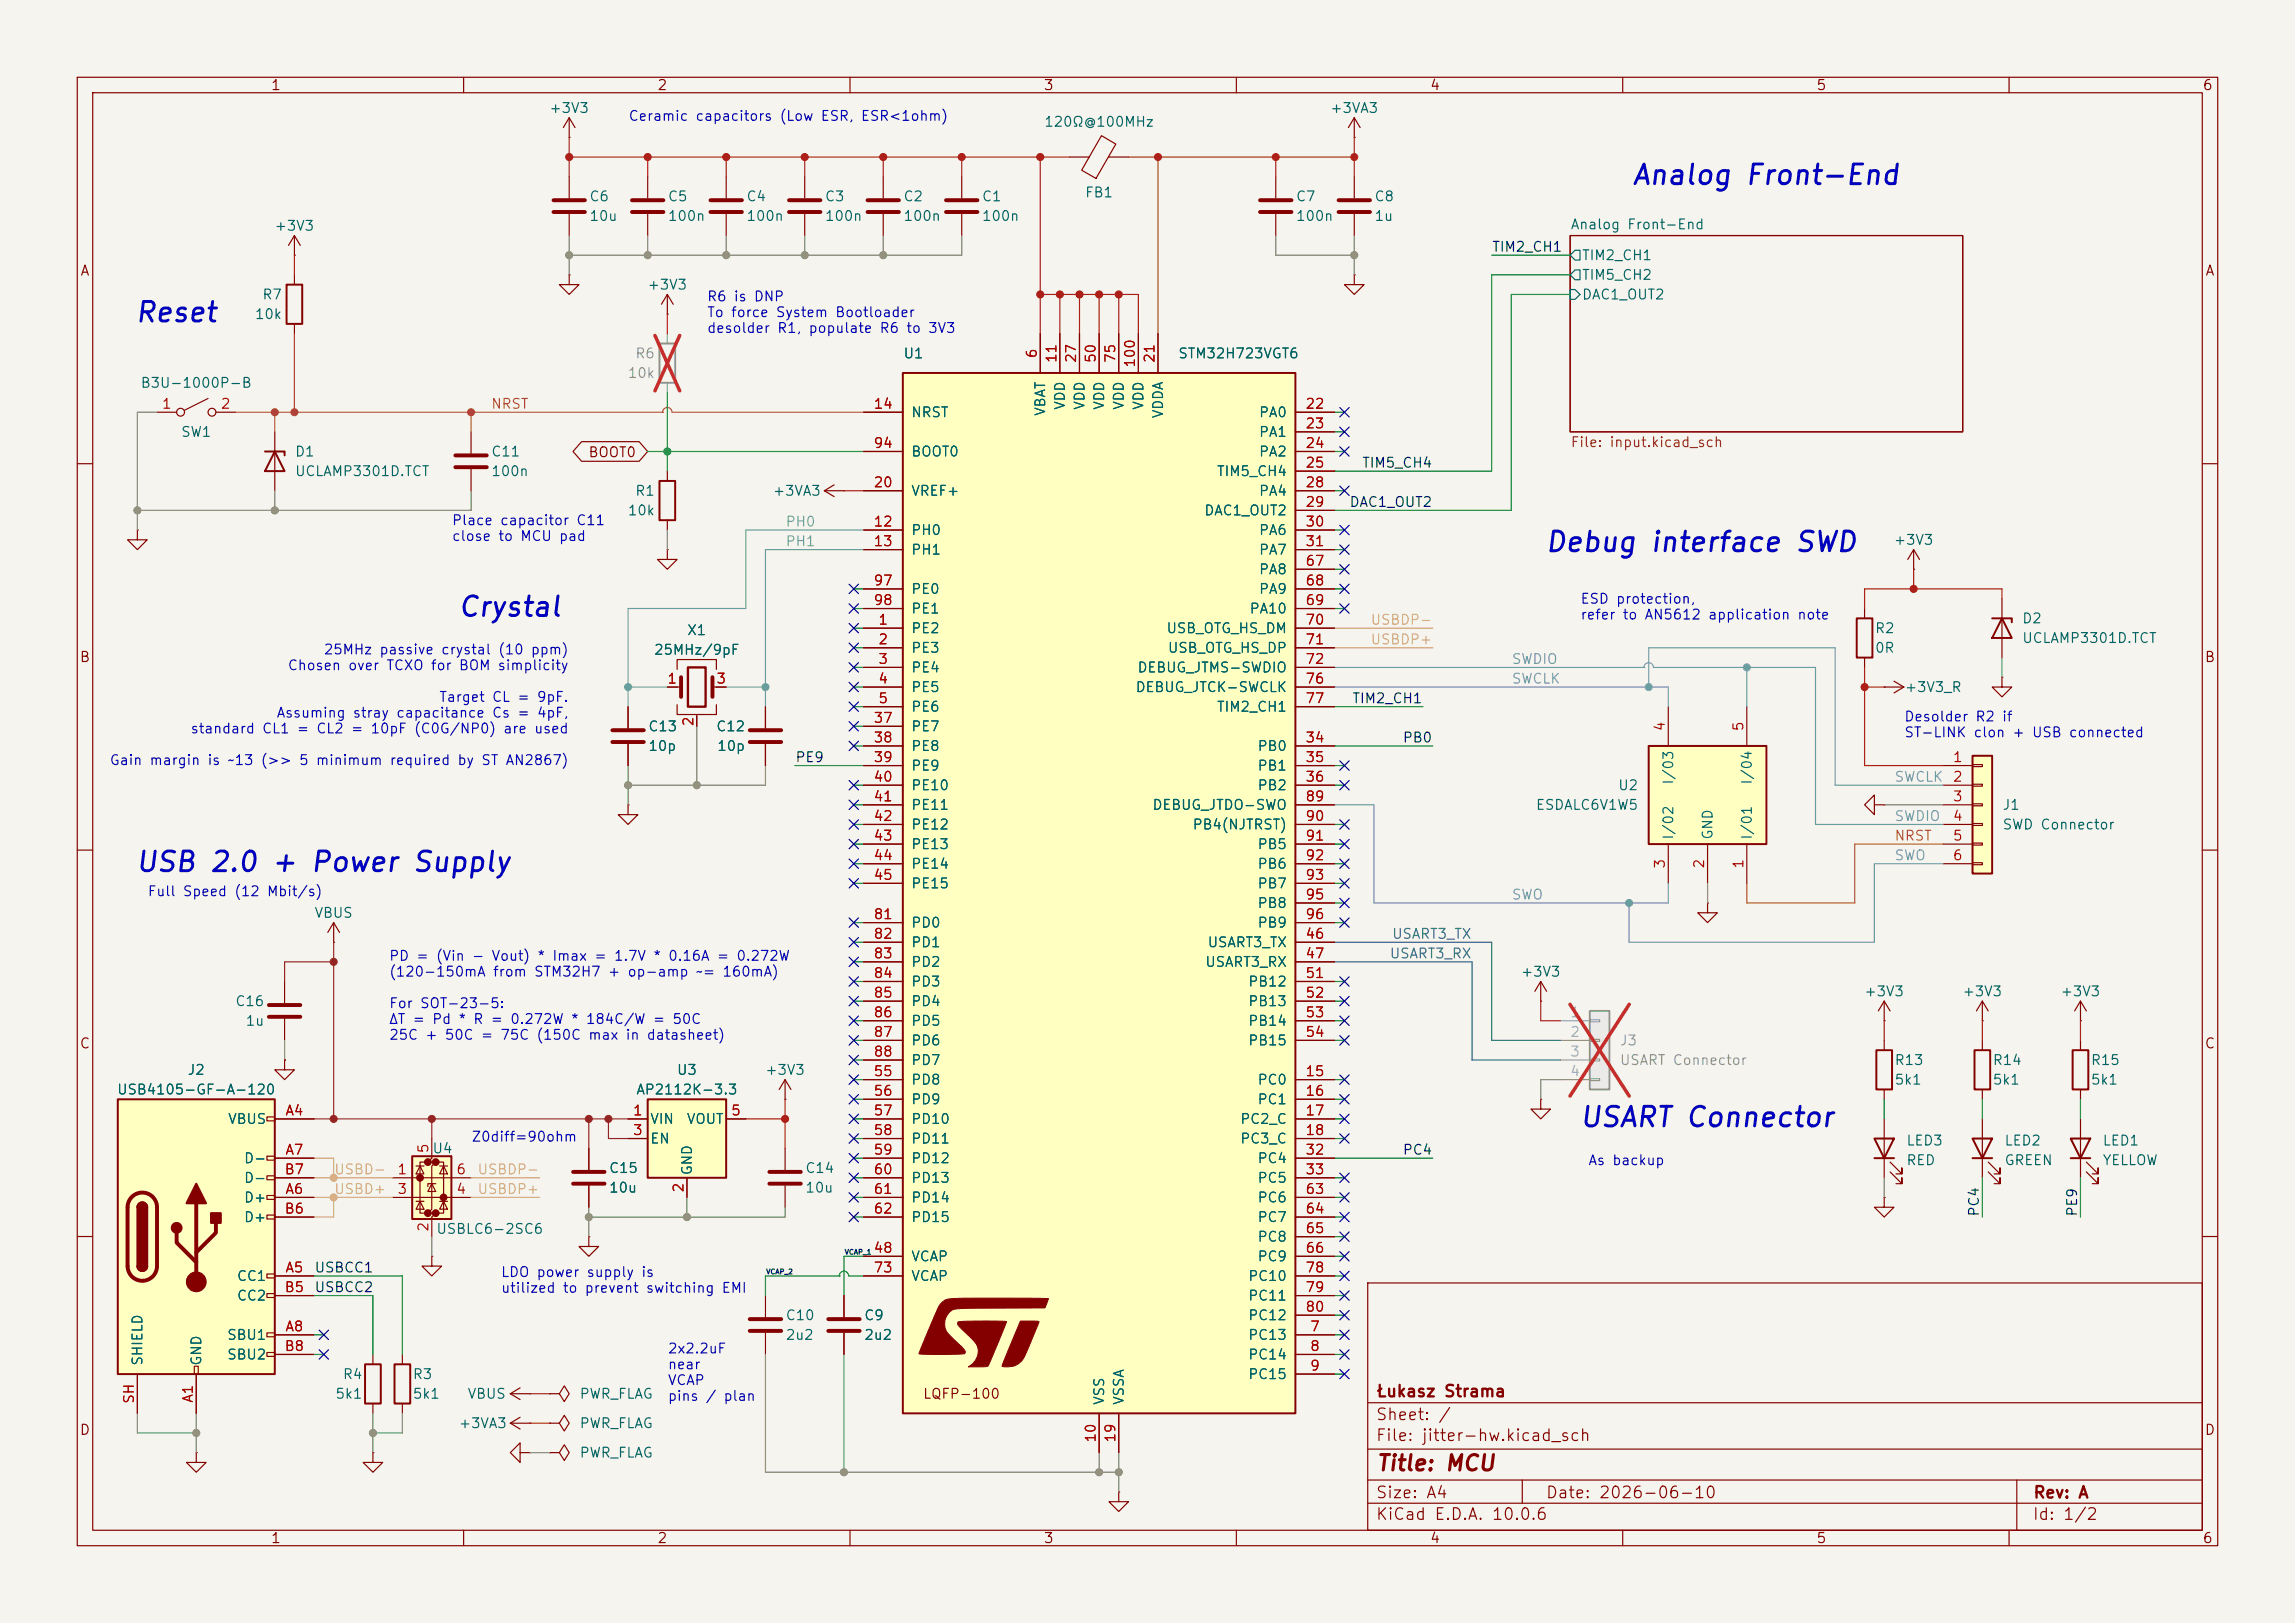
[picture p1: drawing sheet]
<svg xmlns="http://www.w3.org/2000/svg" width="297mm" height="210mm" viewBox="0 0 297 210" stroke-linecap="round" stroke-linejoin="round" font-family="sans-serif">
<defs><g id="words">
<g font-size="2.6" fill="#0000c2">
<text x="211" y="24.5">Analog Front-End</text>
<text x="17.3" y="42.3">Reset</text>
<text x="199.8" y="72">Debug interface SWD</text>
<text x="59.1" y="80.4">Crystal</text>
<text x="17.4" y="113.4">USB 2.0 + Power Supply</text>
<text x="204.2" y="146.5">USART Connector</text>
</g>
<text font-size="2" fill="#840000" x="178" y="190.8">Title: MCU</text>
<g font-size="1.5" fill="#840000">
<text x="178" y="184.1">Sheet: /</text>
<text x="178" y="181.1">Łukasz Strama</text>
<text x="178" y="186.8">File: jitter-hw.kicad_sch</text>
<text x="178" y="197">KiCad E.D.A. 10.0.6</text>
<text x="178" y="194.2">Size: A4</text>
<text x="200" y="194.2">Date: 2026-06-10</text>
<text x="263" y="197">Id: 1/2</text>
<text x="263" y="194.2">Rev: A</text>
</g>
<g font-size="1.3" fill="#840000">
<text x="35" y="12">1</text>
<text x="85" y="12">2</text>
<text x="135" y="12">3</text>
<text x="185" y="12">4</text>
<text x="235" y="12">5</text>
<text x="285" y="12">6</text>
<text x="10.3" y="36">A</text>
<text x="285.3" y="36">A</text>
<text x="76.1" y="59.5">BOOT0</text>
<text x="10.2" y="86">B</text>
<text x="285.2" y="86">B</text>
<text x="10.2" y="136">C</text>
<text x="285.2" y="136">C</text>
<text x="10.2" y="186">D</text>
<text x="119.4" y="181.3">LQFP-100</text>
<text x="285.2" y="186">D</text>
<text x="35" y="200">1</text>
<text x="85" y="200">2</text>
<text x="135" y="200">3</text>
<text x="185" y="200">4</text>
<text x="235" y="200">5</text>
<text x="285" y="200">6</text>
</g>
<g font-size="1.3" fill="#006464">
<text x="71" y="14.9">+3V3</text>
<text x="135" y="16.7">120Ω@100MHz</text>
<text x="172" y="14.9">+3VA3</text>
<text x="76.2" y="26.4">C6</text>
<text x="76.2" y="28.9">10u</text>
<text x="86.3" y="26.4">C5</text>
<text x="86.3" y="28.9">100n</text>
<text x="96.5" y="26.4">C4</text>
<text x="96.5" y="28.9">100n</text>
<text x="106.7" y="26.4">C3</text>
<text x="106.7" y="28.9">100n</text>
<text x="116.8" y="26.4">C2</text>
<text x="116.8" y="28.9">100n</text>
<text x="127" y="26.4">C1</text>
<text x="127" y="28.9">100n</text>
<text x="140.3" y="25.9">FB1</text>
<text x="167.6" y="26.4">C7</text>
<text x="167.6" y="28.9">100n</text>
<text x="177.8" y="26.4">C8</text>
<text x="177.8" y="28.9">1u</text>
<text x="203.2" y="30">Analog Front-End</text>
<text x="35.4" y="30.2">+3V3</text>
<text x="204.6" y="34">TIM2_CH1</text>
<text x="32.9" y="41.6">10k</text>
<text x="33.9" y="39.1">R7</text>
<text x="83.7" y="37.8">+3V3</text>
<text x="204.6" y="39.1">DAC1_OUT2</text>
<text x="204.6" y="36.5">TIM5_CH2</text>
<text x="116.8" y="46.7">U1</text>
<text x="152.4" y="46.7">STM32H723VGT6</text>
<text x="18.1" y="50.5">B3U-1000P-B</text>
<text x="135.6" y="53.9" transform="rotate(-90 135.6 53.9)">VBAT</text>
<text x="138.1" y="53.1" transform="rotate(-90 138.1 53.1)">VDD</text>
<text x="140.7" y="53.1" transform="rotate(-90 140.7 53.1)">VDD</text>
<text x="143.2" y="53.1" transform="rotate(-90 143.2 53.1)">VDD</text>
<text x="145.7" y="53.1" transform="rotate(-90 145.7 53.1)">VDD</text>
<text x="148.3" y="53.1" transform="rotate(-90 148.3 53.1)">VDD</text>
<text x="23.3" y="56.8">SW1</text>
<text x="38.1" y="59.4">D1</text>
<text x="63.5" y="59.4">C11</text>
<text x="117.8" y="54.3">NRST</text>
<text x="117.8" y="59.4">BOOT0</text>
<text x="150.8" y="54.2" transform="rotate(-90 150.8 54.2)">VDDA</text>
<text x="162.8" y="54.3">PA0</text>
<text x="162.8" y="56.8">PA1</text>
<text x="162.8" y="59.4">PA2</text>
<text x="38.1" y="61.9">UCLAMP3301D.TCT</text>
<text x="63.5" y="61.9">100n</text>
<text x="82.1" y="64.5">R1</text>
<text x="99.9" y="64.5">+3VA3</text>
<text x="117.8" y="64.5">VREF+</text>
<text x="157.4" y="61.9">TIM5_CH4</text>
<text x="162.8" y="64.5">PA4</text>
<text x="81.2" y="67">10k</text>
<text x="117.8" y="69.5">PH0</text>
<text x="155.8" y="67">DAC1_OUT2</text>
<text x="162.8" y="69.5">PA6</text>
<text x="245" y="70.8">+3V3</text>
<text x="117.8" y="72.1">PH1</text>
<text x="117.8" y="77.2">PE0</text>
<text x="162.8" y="72.1">PA7</text>
<text x="162.8" y="74.6">PA8</text>
<text x="162.8" y="77.2">PA9</text>
<text x="88.8" y="82.5">X1</text>
<text x="117.8" y="82.2">PE2</text>
<text x="117.8" y="79.7">PE1</text>
<text x="150.9" y="82.2">USB_OTG_HS_DM</text>
<text x="161.6" y="79.7">PA10</text>
<text x="242.6" y="82.2">R2</text>
<text x="261.6" y="81">D2</text>
<text x="261.6" y="83.5">UCLAMP3301D.TCT</text>
<text x="84.5" y="85">25MHz/9pF</text>
<text x="117.8" y="84.8">PE3</text>
<text x="117.8" y="87.3">PE4</text>
<text x="117.8" y="89.9">PE5</text>
<text x="146.9" y="89.9">DEBUG_JTCK-SWCLK</text>
<text x="147.1" y="87.3">DEBUG_JTMS-SWDIO</text>
<text x="151" y="84.8">USB_OTG_HS_DP</text>
<text x="242.6" y="84.8">0R</text>
<text x="246.4" y="89.9">+3V3_R</text>
<text x="83.8" y="94.9">C13</text>
<text x="92.6" y="94.9">C12</text>
<text x="117.8" y="92.4">PE6</text>
<text x="117.8" y="94.9">PE7</text>
<text x="157.4" y="92.4">TIM2_CH1</text>
<text x="83.8" y="97.5">10p</text>
<text x="92.7" y="97.5">10p</text>
<text x="117.8" y="97.5">PE8</text>
<text x="117.8" y="100">PE9</text>
<text x="162.6" y="97.5">PB0</text>
<text x="162.6" y="100">PB1</text>
<text x="216.9" y="101.6" transform="rotate(-90 216.9 101.6)">I/03</text>
<text x="227" y="101.6" transform="rotate(-90 227 101.6)">I/04</text>
<text x="117.8" y="102.6">PE10</text>
<text x="117.8" y="105.1">PE11</text>
<text x="117.8" y="107.6">PE12</text>
<text x="149" y="105.1">DEBUG_JTDO-SWO</text>
<text x="154.2" y="107.6">PB4(NJTRST)</text>
<text x="162.6" y="102.6">PB2</text>
<text x="198.7" y="105.1">ESDALC6V1W5</text>
<text x="209.3" y="102.6">U2</text>
<text x="259.1" y="105.1">J1</text>
<text x="259.1" y="107.6">SWD Connector</text>
<text x="117.8" y="110.2">PE13</text>
<text x="117.8" y="112.7">PE14</text>
<text x="162.6" y="110.2">PB5</text>
<text x="162.6" y="112.7">PB6</text>
<text x="216.9" y="108.7" transform="rotate(-90 216.9 108.7)">I/02</text>
<text x="221.9" y="108.7" transform="rotate(-90 221.9 108.7)">GND</text>
<text x="227" y="108.7" transform="rotate(-90 227 108.7)">I/01</text>
<text x="40.6" y="119.1">VBUS</text>
<text x="117.8" y="115.3">PE15</text>
<text x="162.6" y="115.3">PB7</text>
<text x="162.6" y="117.8">PB8</text>
<text x="117.8" y="120.3">PD0</text>
<text x="117.8" y="122.9">PD1</text>
<text x="117.8" y="125.4">PD2</text>
<text x="155.9" y="125.4">USART3_RX</text>
<text x="156.2" y="122.9">USART3_TX</text>
<text x="162.6" y="120.3">PB9</text>
<text x="30.4" y="130.5">C16</text>
<text x="117.8" y="128">PD3</text>
<text x="117.8" y="130.5">PD4</text>
<text x="161.4" y="128">PB12</text>
<text x="161.4" y="130.5">PB13</text>
<text x="196.7" y="126.7">+3V3</text>
<text x="241.2" y="129.2">+3V3</text>
<text x="253.9" y="129.2">+3V3</text>
<text x="266.6" y="129.2">+3V3</text>
<text x="31.7" y="133">1u</text>
<text x="117.8" y="133">PD5</text>
<text x="117.8" y="135.6">PD6</text>
<text x="161.4" y="133">PB14</text>
<text x="161.4" y="135.6">PB15</text>
<text x="15.1" y="141.9">USB4105-GF-A-120</text>
<text x="24.2" y="139.4">J2</text>
<text x="82.2" y="141.9">AP2112K-3.3</text>
<text x="87.5" y="139.4">U3</text>
<text x="98.9" y="139.4">+3V3</text>
<text x="117.8" y="140.7">PD8</text>
<text x="117.8" y="143.2">PD9</text>
<text x="117.8" y="138.1">PD7</text>
<text x="162.6" y="140.7">PC0</text>
<text x="162.6" y="143.2">PC1</text>
<text x="245.1" y="138.1">R13</text>
<text x="245.1" y="140.7">5k1</text>
<text x="257.8" y="138.1">R14</text>
<text x="257.8" y="140.7">5k1</text>
<text x="270.5" y="138.1">R15</text>
<text x="270.5" y="140.7">5k1</text>
<text x="29.4" y="145.7">VBUS</text>
<text x="55.9" y="149.6">U4</text>
<text x="84" y="145.7">VIN</text>
<text x="84" y="148.3">EN</text>
<text x="88.8" y="145.7">VOUT</text>
<text x="117.8" y="145.7">PD10</text>
<text x="117.8" y="148.3">PD11</text>
<text x="160.4" y="145.7">PC2_C</text>
<text x="160.4" y="148.3">PC3_C</text>
<text x="246.6" y="148.5">LED3</text>
<text x="259.3" y="148.5">LED2</text>
<text x="272" y="148.5">LED1</text>
<text x="31.5" y="155.9">D+</text>
<text x="31.5" y="150.8">D-</text>
<text x="31.5" y="153.4">D-</text>
<text x="78.7" y="152.1">C15</text>
<text x="78.7" y="154.6">10u</text>
<text x="89.9" y="152.2" transform="rotate(-90 89.9 152.2)">GND</text>
<text x="104.1" y="152.1">C14</text>
<text x="104.1" y="154.6">10u</text>
<text x="117.8" y="150.8">PD12</text>
<text x="117.8" y="153.4">PD13</text>
<text x="117.8" y="155.9">PD14</text>
<text x="162.6" y="150.8">PC4</text>
<text x="162.6" y="153.4">PC5</text>
<text x="162.6" y="155.9">PC6</text>
<text x="246.6" y="151.1">RED</text>
<text x="259.3" y="151.1">GREEN</text>
<text x="272" y="151.1">YELLOW</text>
<text x="31.5" y="158.4">D+</text>
<text x="56.4" y="160">USBLC6-2SC6</text>
<text x="117.8" y="158.4">PD15</text>
<text x="162.6" y="158.4">PC7</text>
<text x="162.6" y="161">PC8</text>
<text x="30.6" y="166.1">CC1</text>
<text x="117.8" y="163.5">VCAP</text>
<text x="117.8" y="166.1">VCAP</text>
<text x="161.4" y="166.1">PC10</text>
<text x="162.6" y="163.5">PC9</text>
<text x="29.3" y="173.7">SBU1</text>
<text x="30.6" y="168.6">CC2</text>
<text x="101.6" y="171.1">C10</text>
<text x="101.6" y="173.7">2u2</text>
<text x="111.7" y="171.1">C9</text>
<text x="111.7" y="173.7">2u2</text>
<text x="161.4" y="173.7">PC13</text>
<text x="161.4" y="168.6">PC11</text>
<text x="161.4" y="171.1">PC12</text>
<text x="18.7" y="176.8" transform="rotate(-90 18.7 176.8)">SHIELD</text>
<text x="26.4" y="176.8" transform="rotate(-90 26.4 176.8)">GND</text>
<text x="29.3" y="176.2">SBU2</text>
<text x="44.3" y="178.8">R4</text>
<text x="53.3" y="178.8">R3</text>
<text x="161.4" y="176.2">PC14</text>
<text x="161.4" y="178.8">PC15</text>
<text x="43.3" y="181.3">5k1</text>
<text x="53.3" y="181.3">5k1</text>
<text x="59.3" y="185.1">+3VA3</text>
<text x="60.4" y="181.3">VBUS</text>
<text x="74.9" y="185.1">PWR_FLAG</text>
<text x="74.9" y="181.3">PWR_FLAG</text>
<text x="143.2" y="181.9" transform="rotate(-90 143.2 181.9)">VSS</text>
<text x="145.7" y="181.9" transform="rotate(-90 145.7 181.9)">VSSA</text>
<text x="74.9" y="188.9">PWR_FLAG</text>
</g>
<g font-size="1.3" fill="#0000c2">
<text x="81.3" y="16">Ceramic capacitors (Low ESR, ESR&lt;1ohm)</text>
<text x="91.4" y="39.3">R6 is DNP</text>
<text x="91.4" y="41.4">To force System Bootloader</text>
<text x="91.4" y="43.4">desolder R1, populate R6 to 3V3</text>
<text x="58.4" y="68.3">Place capacitor C11</text>
<text x="58.4" y="70.3">close to MCU pad</text>
<text x="204.4" y="78.4">ESD protection,</text>
<text x="204.4" y="80.5">refer to AN5612 application note</text>
<text x="37.1" y="87">Chosen over TCXO for BOM simplicity</text>
<text x="41.8" y="85">25MHz passive crystal (10 ppm)</text>
<text x="24.6" y="95.2">standard CL1 = CL2 = 10pF (C0G/NP0) are used</text>
<text x="35.7" y="93.2">Assuming stray capacitance Cs = 4pF,</text>
<text x="56.7" y="91.1">Target CL = 9pF.</text>
<text x="246.4" y="93.7">Desolder R2 if</text>
<text x="246.4" y="95.7">ST-LINK clon + USB connected</text>
<text x="14.1" y="99.3">Gain margin is ~13 (&gt;&gt; 5 minimum required by ST AN2867)</text>
<text x="19" y="116.3">Full Speed (12 Mbit/s)</text>
<text x="50.3" y="124.6">PD = (Vin - Vout) * Imax = 1.7V * 0.16A = 0.272W</text>
<text x="50.3" y="126.7">(120-150mA from STM32H7 + op-amp ~= 160mA)</text>
<text x="50.3" y="130.8">For SOT-23-5:</text>
<text x="50.3" y="132.8">ΔT = Pd * R = 0.272W * 184C/W = 50C</text>
<text x="50.3" y="134.9">25C + 50C = 75C (150C max in datasheet)</text>
<text x="60.9" y="148">Z0diff=90ohm</text>
<text x="205.5" y="151.1">As backup</text>
<text x="64.7" y="165.6">LDO power supply is</text>
<text x="64.7" y="167.6">utilized to prevent switching EMI</text>
<text x="86.3" y="175.4">2x2.2uF</text>
<text x="86.3" y="177.5">near</text>
<text x="86.3" y="179.5">VCAP</text>
<text x="86.3" y="181.6">pins / plan</text>
</g>
<g font-size="1.3" fill="#0f0f0f">
<text x="193" y="32.9">TIM2_CH1</text>
<text x="174.5" y="65.9">DAC1_OUT2</text>
<text x="176.2" y="60.8">TIM5_CH4</text>
<text x="174.9" y="91.3">TIM2_CH1</text>
<text x="102.8" y="98.9">PE9</text>
<text x="181.4" y="96.4">PB0</text>
<text x="181.4" y="149.7">PC4</text>
<text x="256.4" y="157.5" transform="rotate(-90 256.4 157.5)">PC4</text>
<text x="269.1" y="157.5" transform="rotate(-90 269.1 157.5)">PE9</text>
<text x="40.6" y="167.5">USBCC2</text>
<text x="40.6" y="165">USBCC1</text>
</g>
<g font-size="1.3" fill="#939391">
<text x="82.1" y="46.7">R6</text>
<text x="81.2" y="49.2">10k</text>
<text x="209.5" y="135.6">J3</text>
<text x="209.5" y="138.1">USART Connector</text>
</g>
<g font-size="1.3" fill="#a90000">
<text x="134.5" y="46.5" transform="rotate(-90 134.5 46.5)">6</text>
<text x="137" y="47.1" transform="rotate(-90 137 47.1)">11</text>
<text x="139.6" y="47.1" transform="rotate(-90 139.6 47.1)">27</text>
<text x="142.1" y="47.1" transform="rotate(-90 142.1 47.1)">50</text>
<text x="144.6" y="47.1" transform="rotate(-90 144.6 47.1)">75</text>
<text x="147.2" y="47.7" transform="rotate(-90 147.2 47.7)">100</text>
<text x="149.7" y="47.1" transform="rotate(-90 149.7 47.1)">21</text>
<text x="20.9" y="53.2">1</text>
<text x="28.5" y="53.2">2</text>
<text x="113" y="53.2">14</text>
<text x="168.8" y="53.2">22</text>
<text x="113" y="58.3">94</text>
<text x="168.8" y="55.7">23</text>
<text x="168.8" y="58.3">24</text>
<text x="113" y="63.4">20</text>
<text x="168.8" y="60.8">25</text>
<text x="168.8" y="63.4">28</text>
<text x="168.8" y="65.9">29</text>
<text x="113" y="68.4">12</text>
<text x="113" y="71">13</text>
<text x="168.8" y="68.4">30</text>
<text x="168.8" y="71">31</text>
<text x="113" y="76.1">97</text>
<text x="168.8" y="73.5">67</text>
<text x="168.8" y="76.1">68</text>
<text x="113" y="78.6">98</text>
<text x="113.6" y="81.1">1</text>
<text x="113.6" y="83.7">2</text>
<text x="168.8" y="78.6">69</text>
<text x="168.8" y="81.1">70</text>
<text x="168.8" y="83.7">71</text>
<text x="86.3" y="88.8">1</text>
<text x="92.6" y="88.8">3</text>
<text x="113.6" y="86.2">3</text>
<text x="113.6" y="88.8">4</text>
<text x="168.8" y="86.2">72</text>
<text x="168.8" y="88.8">76</text>
<text x="90" y="94.1" transform="rotate(-90 90 94.1)">2</text>
<text x="113" y="93.8">37</text>
<text x="113.6" y="91.3">5</text>
<text x="168.8" y="91.3">77</text>
<text x="215.8" y="94.7" transform="rotate(-90 215.8 94.7)">4</text>
<text x="225.9" y="94.7" transform="rotate(-90 225.9 94.7)">5</text>
<text x="113" y="96.4">38</text>
<text x="113" y="98.9">39</text>
<text x="113" y="101.5">40</text>
<text x="168.8" y="96.4">34</text>
<text x="168.8" y="98.9">35</text>
<text x="168.8" y="101.5">36</text>
<text x="252.6" y="98.9">1</text>
<text x="252.6" y="101.5">2</text>
<text x="113" y="104">41</text>
<text x="113" y="106.5">42</text>
<text x="168.8" y="104">89</text>
<text x="168.8" y="106.5">90</text>
<text x="252.6" y="104">3</text>
<text x="252.6" y="106.5">4</text>
<text x="113" y="109.1">43</text>
<text x="113" y="111.6">44</text>
<text x="168.8" y="109.1">91</text>
<text x="168.8" y="111.6">92</text>
<text x="215.8" y="112.5" transform="rotate(-90 215.8 112.5)">3</text>
<text x="220.8" y="112.5" transform="rotate(-90 220.8 112.5)">2</text>
<text x="225.9" y="112.5" transform="rotate(-90 225.9 112.5)">1</text>
<text x="252.6" y="109.1">5</text>
<text x="252.6" y="111.6">6</text>
<text x="113" y="114.2">45</text>
<text x="113" y="119.2">81</text>
<text x="168.8" y="114.2">93</text>
<text x="168.8" y="116.7">95</text>
<text x="168.8" y="119.2">96</text>
<text x="113" y="121.8">82</text>
<text x="113" y="124.3">83</text>
<text x="168.8" y="121.8">46</text>
<text x="168.8" y="124.3">47</text>
<text x="113" y="126.9">84</text>
<text x="113" y="129.4">85</text>
<text x="113" y="131.9">86</text>
<text x="168.8" y="126.9">51</text>
<text x="168.8" y="129.4">52</text>
<text x="168.8" y="131.9">53</text>
<text x="113" y="134.5">87</text>
<text x="113" y="137">88</text>
<text x="168.8" y="134.5">54</text>
<text x="113" y="139.6">55</text>
<text x="113" y="142.1">56</text>
<text x="168.8" y="139.6">15</text>
<text x="168.8" y="142.1">16</text>
<text x="36.8" y="144.6">A4</text>
<text x="36.8" y="149.7">A7</text>
<text x="55.7" y="149.3" transform="rotate(-90 55.7 149.3)">5</text>
<text x="81.8" y="144.6">1</text>
<text x="81.8" y="147.2">3</text>
<text x="94.5" y="144.6">5</text>
<text x="113" y="144.6">57</text>
<text x="113" y="147.2">58</text>
<text x="113" y="149.7">59</text>
<text x="168.8" y="144.6">17</text>
<text x="168.8" y="147.2">18</text>
<text x="168.8" y="149.7">32</text>
<text x="36.7" y="152.3">B7</text>
<text x="36.8" y="154.8">A6</text>
<text x="51.3" y="152.3">1</text>
<text x="51.3" y="154.8">3</text>
<text x="59" y="154.8">4</text>
<text x="59" y="152.3">6</text>
<text x="88.8" y="154.4" transform="rotate(-90 88.8 154.4)">2</text>
<text x="113" y="152.3">60</text>
<text x="113" y="154.8">61</text>
<text x="168.8" y="152.3">33</text>
<text x="168.8" y="154.8">63</text>
<text x="36.7" y="157.3">B6</text>
<text x="55.7" y="159.5" transform="rotate(-90 55.7 159.5)">2</text>
<text x="113" y="157.3">62</text>
<text x="168.8" y="157.3">64</text>
<text x="168.8" y="159.9">65</text>
<text x="36.7" y="167.5">B5</text>
<text x="36.8" y="165">A5</text>
<text x="113" y="162.4">48</text>
<text x="113" y="165">73</text>
<text x="168.8" y="162.4">66</text>
<text x="168.8" y="165">78</text>
<text x="168.8" y="167.5">79</text>
<text x="36.8" y="172.6">A8</text>
<text x="168.8" y="170">80</text>
<text x="169.4" y="172.6">7</text>
<text x="36.7" y="175.1">B8</text>
<text x="169.4" y="175.1">8</text>
<text x="169.4" y="177.7">9</text>
<text x="17.6" y="181.7" transform="rotate(-90 17.6 181.7)">SH</text>
<text x="25.3" y="181.6" transform="rotate(-90 25.3 181.6)">A1</text>
<text x="142.1" y="186.8" transform="rotate(-90 142.1 186.8)">10</text>
<text x="144.6" y="186.8" transform="rotate(-90 144.6 186.8)">19</text>
</g>
<g font-size="1.3" fill="#bb7a00">
<text x="63.5" y="53.2">NRST</text>
<text x="245.1" y="109.1">NRST</text>
</g>
<text font-size="1.3" fill="#725600" x="203.2" y="58.2">File: input.kicad_sch</text>
<g font-size="1.3" fill="#75a695">
<text x="101.6" y="71">PH1</text>
<text x="101.6" y="68.5">PH0</text>
</g>
<g font-size="1.3" fill="#b9c06f">
<text x="177.3" y="83.7">USBDP+</text>
<text x="177.3" y="81.2">USBDP-</text>
<text x="43.2" y="152.3">USBD-</text>
<text x="43.2" y="154.8">USBD+</text>
<text x="61.7" y="154.8">USBDP+</text>
<text x="61.7" y="152.3">USBDP-</text>
</g>
<g font-size="1.3" fill="#6a95bb">
<text x="195.6" y="86.2">SWDIO</text>
<text x="195.6" y="88.8">SWCLK</text>
<text x="245.1" y="101.5">SWCLK</text>
<text x="245.1" y="106.6">SWDIO</text>
<text x="245.1" y="111.6">SWO</text>
<text x="195.6" y="116.7">SWO</text>
</g>
<g font-size="1.3" fill="#42576b">
<text x="179.7" y="124.3">USART3_RX</text>
<text x="180.1" y="121.8">USART3_TX</text>
</g>
<g font-size="1.3" fill="#a5a4a2">
<text x="203.1" y="131.9">1</text>
<text x="203.1" y="134.5">2</text>
<text x="203.1" y="137">3</text>
<text x="203.1" y="139.6">4</text>
</g>
<g font-size=".6" fill="#0f0f0f">
<text x="99.1" y="165">VCAP_2</text>
<text x="109.3" y="162.5">VCAP_1</text>
</g>
</g></defs>
<path d="M0 0h297v210h-297z" fill="#f5f4ef" stroke="#f5f4ef" stroke-width=".13"/>
<g fill="none" stroke="#840000" stroke-width=".15">
<path d="M10 10h277v190h-277zM12 12h273v186h-273zM60 10v2M110 10v2M160 10v2M210 10v2M260 10v2M83.8 22.9v2.8M83.8 27.7v2.8M124.5 22.9v2.8M124.5 27.7v2.8M203.2 30.5h50.8v25.4h-50.8z"/>
<path d="M10 60h2M285 60h2M10 110h2M285 110h2M243.8 134.6v1.3M256.5 132.1h.1M256.5 129.5v2.6M256.5 134.6v1.3M256.5 129.5l-.7 1.3M256.5 129.5l.8 1.3M269.2 132.1h.1M269.2 129.5v2.6"/>
<path d="M269.2 134.6v1.3M269.2 129.5l-.7 1.3M269.2 129.5l.8 1.3M76.2 148.6v2.8M76.2 153.4v2.8M243.8 154.9v1.3h1.3l-1.3 1.3-1.2-1.3h1.2M243.8 154.9h.1M243.8 141v1.2M243.8 144.8v7.6M244.6 151.6l1.5 1.6v-.8v.8h-.7M244.6 150.4l1.5 1.5v-.8v.8h-.7M256.5 141v1.2"/>
<path d="M269.2 141v1.2M10 160h2M76.2 160v1.3h1.3l-1.3 1.3-1.3-1.3h1.3M76.2 160h.1M99.1 167.6v2.8M99.1 172.5v2.8M109.2 167.6v2.8M109.2 172.5v2.8M177 166h108v32h-108zM285 160h2M60 198v2M67.3 188v-1.3l-1.3 1.3 1.3 1.2v-1.2h1.3"/>
<path d="M68.6 188h.1M71.1 184.2h1.3l.6-1.1 .7 1.1-.7 1-.6-1M71.1 184.2h.1M71.1 188h1.3l.6-1.1 .7 1.1-.7 1-.6-1M71.1 188h.1M110 198v2M160 198v2M177 194.5h108M177 191.5h108M177 187.5h108M177 181.5h108M197 191.5v3"/>
<path d="M210 198v2M260 198v2M261 191.5v6.5"/>
</g>
<path d="M203.2 37.5h.6l.7 .6-.7 .6h-.6zM203.8 32.4h.7v1.3h-.7l-.6-.7zM203.8 34.9h.7v1.3h-.7l-.6-.6z" fill="none" stroke="#006464" stroke-width=".15"/>
<path d="M81.8 25.9h4.1M81.8 27.4h4.1M122.4 25.9h4.1M122.4 27.4h4.1M74.2 151.6h4M74.2 153.2h4M97 170.7h4.1M97 172.2h4.1M107.2 170.7h4.1M107.2 172.2h4.1" fill="none" stroke="#840000" stroke-width=".51"/>
<path d="M242.8 135.9h2.1v5.1h-2.1zM255.5 135.9h2.1v5.1h-2.1zM268.2 135.9h2.1v5.1h-2.1zM242.6 147.3h2.5l-1.3 2.6zM242.6 149.9h2.5" fill="none" stroke="#840000" stroke-width=".25"/>
<path d="M83.8 142.2h10.2v10.2h-10.2z" fill="#ffffc2"/>
<path d="M83.8 142.2h10.2v10.2h-10.2zM255.3 147.3h2.5l-1.3 2.6zM255.3 149.9h2.5" fill="none" stroke="#840000" stroke-width=".25"/>
<g fill="none" stroke="#840000" stroke-width=".15">
<path d="M175.3 17.8h.1M175.3 15.2l-.8 1.3M175.3 15.2l.7 1.3M175.3 15.2v2.6M61 55.9v2.8M61 60.7v2.8M99.1 91.4v2.8M99.1 96.3v2.8M43.2 119.4l-.8 1.3M43.2 119.4l.7 1.3M43.2 119.4v2.5M43.2 121.9h.1"/>
<path d="M101.6 139.7l-.8 1.3M101.6 139.7l.8 1.3M101.6 139.7v2.5M199.4 129.5h.1M199.4 127l-.8 1.3M199.4 127l.8 1.3M199.4 127v2.5M243.8 132.1h.1M243.8 129.5l-.7 1.3M243.8 129.5l.8 1.3M243.8 129.5v2.6M81.3 144.8h2.5"/>
<path d="M81.3 147.3h2.5M88.9 152.4v2.5M94 144.8h2.5M101.6 142.2h.1M199.4 142.2v1.3h1.3l-1.3 1.3-1.3-1.3h1.3M199.4 142.2h.1M256.5 144.8v7.6M257.3 151.6l1.5 1.6v-.8v.8h-.7M257.3 150.4l1.5 1.5v-.8v.8h-.7M25.4 188v1.2h1.3l-1.3 1.3-1.3-1.3h1.3M25.4 188h.1M48.3 188v1.2h1.2l-1.2 1.3-1.3-1.3h1.3"/>
<path d="M48.3 188h.1"/>
</g>
<path d="M58.9 58.9h4.1M58.9 60.5h4.1M97 94.5h4.1M97 96h4.1" fill="none" stroke="#840000" stroke-width=".51"/>
<path d="M213.4 96.5h15.2v12.7h-15.2z" fill="#ffffc2"/>
<path d="M213.4 96.5h15.2v12.7h-15.2zM257.8 80h2.5v.5M259.1 80l1.2 2.6h-2.5z" fill="none" stroke="#840000" stroke-width=".25"/>
<g fill="none" stroke="#840000" stroke-width=".15">
<path d="M86.4 71.1v1.3h1.2l-1.2 1.3-1.3-1.3h1.3M86.4 71.1h.1M259.1 77.5v7.6M81.3 91.4v2.8M81.3 96.3v2.8M86.4 88.9h1.7M87.6 86.6v-1.3h5.1v1.3M87.6 91.2v1.3h5.1v-1.3M90.2 92.5v1.5M92.2 88.9h1.8M215.9 91.4v5.1M226.1 91.4v5.1"/>
<path d="M259.1 87.6v1.3h1.2l-1.2 1.3-1.3-1.3h1.3M259.1 87.6h.1M215.9 109.2v5.1M221 109.2v5.1M226.1 109.2v5.1"/>
</g>
<path d="M79.2 94.5h4.1M79.2 96h4.1M88.1 87.6v2.6M92.2 87.6v2.6" fill="none" stroke="#840000" stroke-width=".51"/>
<path d="M89 86.4h2.3v5h-2.3z" fill="none" stroke="#840000" stroke-width=".3"/>
<path d="M255.3 97.8h2.5v15.2h-2.5z" fill="#ffffc2"/>
<path d="M85.3 62.2h2.1v5.1h-2.1zM255.3 97.8h2.5v15.2h-2.5z" fill="none" stroke="#840000" stroke-width=".25"/>
<g fill="none" stroke="#840000" stroke-width=".15">
<path d="M73.7 17.8h.1M73.7 15.2v2.6M73.7 15.2l-.8 1.3M73.7 15.2l.7 1.3M73.7 35.6v1.2h1.2l-1.2 1.3-1.3-1.3h1.3M73.7 35.6h.1M73.7 22.9v2.8M73.7 27.7v2.8M94 22.9v2.8M94 27.7v2.8M104.1 22.9v2.8M104.1 27.7v2.8"/>
<path d="M114.3 22.9v2.8M114.3 27.7v2.8M86.4 61v1.2M86.4 67.3v1.3M106.7 63.5l1.2 .8M106.7 63.5h2.5M107.9 62.7l-1.2 .8M109.2 63.5h.1M243.8 88.9h.1M243.8 88.9h2.6M245.1 88.1l1.3 .8M246.4 88.9l-1.3 .8"/>
<path d="M251.5 99.1h3.8M255.3 98.9h1.2v.3h-1.2zM242.6 104.1v-1.2l-1.3 1.2 1.3 1.3v-1.3h1.2M243.8 104.1h.1M251.5 101.6h3.8M251.5 104.1h3.8M251.5 106.7h3.8M251.5 109.2h3.8M251.5 111.8h3.8M255.3 101.5h1.2v.2h-1.2zM255.3 104h1.2v.3h-1.2zM255.3 106.6h1.2v.2h-1.2z"/>
<path d="M255.3 109.1h1.2v.2h-1.2zM255.3 111.6h1.2v.3h-1.2zM71.1 180.3h1.3l.6-1 .7 1-.7 1.1-.6-1.1M71.1 180.3h.1M144.8 193v1.3h1.2l-1.2 1.3-1.3-1.3h1.3M144.8 193h.1"/>
</g>
<path d="M71.6 25.9h4.1M71.6 27.4h4.1M91.9 25.9h4.1M91.9 27.4h4.1M102.1 25.9h4.1M102.1 27.4h4.1M112.3 25.9h4M112.3 27.4h4" fill="none" stroke="#840000" stroke-width=".51"/>
<path d="M116.8 48.3h50.8v134.6h-50.8z" fill="#ffffc2"/>
<g fill="#840000" stroke="#840000" stroke-width=".13">
<path d="M121.9 168.5a2.15 2.15 0 0 1 1.8-.5h12l-.5 1.2-8.7 .1a8.9 8.9 0 0 0-3.3 .3 2.1 2.1 0 0 0-.1 3.4l1.5 1.4a.63 .63 0 0 1 .3 .7 3.4 3.4 0 0 1-1.8 .1h-4.2l1.7-4.1a7.5 7.5 0 0 1 1.3-2.6z"/>
<path d="M124 171l3-.1 3.3 .1-1.4 3.4a9.3 9.3 0 0 1-1.1 2.4l-2.5 .1a2.12 2.12 0 0 0 .5-3.7l-1.5-1.4a.63 .63 0 0 1-.4-.7z"/>
<path d="M132.1 170.9l2.4 .1-1 2.5a8.4 8.4 0 0 1-1.4 2.7 2.6 2.6 0 0 1-2.4 .6z"/>
</g>
<path d="M116.8 48.3h50.8v134.6h-50.8z" fill="none" stroke="#840000" stroke-width=".25"/>
<g fill="none" stroke="#840000" stroke-width=".15">
<path d="M86.4 38.1l-.8 1.3M86.4 38.1l.7 1.3M86.4 38.1v2.5M175.3 22.9v2.8M175.3 27.7v2.8M86.4 40.6h.1M111.8 53.3h5M111.8 58.4h5M134.6 43.2v5.1M137.2 43.2v5.1M139.7 43.2v5.1M142.2 43.2v5.1"/>
<path d="M144.8 43.2v5.1M147.3 43.2v5.1M149.9 43.2v5.1M167.6 53.3h5.1M167.6 55.9h5.1M167.6 58.4h5.1M111.8 68.6h5M111.8 71.1h5M111.8 63.5h5M111.8 76.2h5M111.8 78.7h5M167.6 68.6h5.1"/>
<path d="M167.6 71.1h5.1M167.6 63.5h5.1M167.6 61h5.1M167.6 66h5.1M167.6 73.7h5.1M167.6 76.2h5.1M167.6 78.7h5.1M111.8 81.3h5M111.8 83.8h5M111.8 86.4h5M111.8 88.9h5M111.8 91.4h5"/>
<path d="M111.8 96.5h5M111.8 99.1h5M111.8 94h5M167.6 81.3h5.1M167.6 83.8h5.1M167.6 86.4h5.1M167.6 88.9h5.1M167.6 91.4h5.1M167.6 96.5h5.1M167.6 99.1h5.1M111.8 101.6h5M111.8 104.1h5"/>
<path d="M111.8 106.7h5M111.8 109.2h5M111.8 111.8h5M111.8 114.3h5M111.8 119.4h5M167.6 101.6h5.1M167.6 104.1h5.1M167.6 106.7h5.1M167.6 109.2h5.1M167.6 111.8h5.1M167.6 114.3h5.1M167.6 119.4h5.1"/>
<path d="M167.6 116.8h5.1M111.8 139.7h5M111.8 121.9h5M111.8 124.5h5M111.8 127h5M111.8 129.5h5M111.8 132.1h5M111.8 134.6h5M111.8 137.2h5M167.6 139.7h5.1M167.6 121.9h5.1M167.6 124.5h5.1"/>
<path d="M167.6 127h5.1M167.6 129.5h5.1M167.6 132.1h5.1M167.6 134.6h5.1M101.6 148.6v2.8M101.6 153.4v2.8M111.8 142.2h5M111.8 144.8h5M111.8 147.3h5M111.8 149.9h5M111.8 152.4h5M111.8 154.9h5"/>
<path d="M111.8 157.5h5M167.6 142.2h5.1M167.6 144.8h5.1M167.6 147.3h5.1M167.6 149.9h5.1M167.6 152.4h5.1M167.6 154.9h5.1M167.6 157.5h5.1M111.8 162.6h5M111.8 165.1h5M167.6 172.7h5.1M167.6 175.3h5.1"/>
<path d="M167.6 177.8h5.1M167.6 162.6h5.1M167.6 160h5.1M167.6 165.1h5.1M167.6 167.6h5.1M167.6 170.2h5.1M142.2 182.9v5.1M144.8 182.9v5.1"/>
</g>
<path d="M85.3 44.5h2.1v5h-2.1z" fill="none" stroke="#9c9b98" stroke-width=".25"/>
<path d="M86.4 43.2v1.3M86.4 49.5v1.3" fill="none" stroke="#9c9b98" stroke-width=".15"/>
<path d="M84.8 43.4l3.2 7.2M88 43.4l-3.2 7.2" fill="none" stroke="#e12e31" stroke-width=".46"/>
<path d="M173.2 25.9h4.1M173.2 27.4h4.1M99.6 151.6h4M99.6 153.2h4" fill="none" stroke="#840000" stroke-width=".51"/>
<path d="M205.7 130.8h2.6v10.2h-2.6z" fill="#ebeae8"/>
<path d="M205.7 130.8h2.6v10.2h-2.6z" fill="none" stroke="#9c9b98" stroke-width=".25"/>
<path d="M201.9 132.1h3.8M201.9 134.6h3.8M201.9 137.2h3.8M201.9 139.7h3.8M205.7 132h1.3v.2h-1.3zM205.7 134.5h1.3v.2h-1.3zM205.7 137h1.3v.3h-1.3zM205.7 139.6h1.3v.2h-1.3z" fill="none" stroke="#9c9b98" stroke-width=".15"/>
<path d="M203.2 130l7.6 11.8M210.8 130l-7.6 11.8" fill="none" stroke="#e12e31" stroke-width=".46"/>
<g fill="none" stroke="#840000" stroke-width=".15">
<path d="M38.1 33h.1M38.1 30.5v2.5M38.1 35.6v1.2M38.1 30.5l-.8 1.3M38.1 30.5l.8 1.3M165.1 22.9v2.8M165.1 27.7v2.8M175.3 35.6v1.2h1.2l-1.2 1.3-1.3-1.3h1.3M175.3 35.6h.1M38.1 41.9v1.3M17.8 68.6v1.3h1.2l-1.2 1.2-1.3-1.2h1.3M17.8 68.6h.1"/>
<path d="M241.3 78.7v1.3M241.3 85.1v1.3M36.8 137.2v1.2h1.3l-1.3 1.3-1.2-1.3h1.2M36.8 137.2h.1M36.8 127v2.8M36.8 131.8v2.8M55.9 162.6v1.2h1.2l-1.2 1.3-1.3-1.3h1.3M55.9 162.6h.1"/>
</g>
<path d="M163.1 25.9h4M163.1 27.4h4M34.8 130h4.1M34.8 131.6h4.1" fill="none" stroke="#840000" stroke-width=".51"/>
<path d="M37.1 36.8h2v5.1h-2zM240.3 80h2v5.1h-2z" fill="none" stroke="#840000" stroke-width=".25"/>
<path d="M15.2 142.2h20.4v35.6h-20.4z" fill="#ffffc2"/>
<g fill="none" stroke="#840000" stroke-width=".15">
<path d="M20.3 53.3h2.6M26.9 51.6l-3 1.5M27.9 53.3h2.6M35.6 55.9v7.6M247.6 73.7h.1M247.6 71.1l-.7 1.3M247.6 71.1l.8 1.3M247.6 71.1v2.6M81.3 104.1v1.3h1.2l-1.2 1.3-1.3-1.3h1.3M81.3 104.1h.1M34.5 144.5h1.1v.5h-1.1zM34.5 149.6h1.1v.5h-1.1z"/>
<path d="M34.5 152.1h1.1v.6h-1.1zM34.5 154.7h1.1v.5h-1.1zM34.5 157.2h1.1v.5h-1.1zM35.6 144.8h5M35.6 154.9h5M35.6 149.9h5M35.6 157.5h5M35.6 152.4h5M17.8 177.8v5.1M25.1 176.8h.6v1h-.6zM25.4 177.8v5.1M34.5 164.8h1.1v.6h-1.1z"/>
<path d="M34.5 167.4h1.1v.5h-1.1zM34.5 172.5h1.1v.5h-1.1zM34.5 175h1.1v.5h-1.1zM35.6 165.1h5M35.6 172.7h5M35.6 167.6h5M35.6 175.3h5M48.3 175.3v1.2M52.1 175.3v1.2M67.3 179.6l-1.3 .7M48.3 181.6v1.3M52.1 181.6v1.3"/>
<path d="M66 180.3l1.3 .8M66 180.3h2.6M66 184.2l1.3 .7M66 184.2h2.6M67.3 183.4l-1.3 .8M68.6 180.3h.1M68.6 184.2h.1"/>
<circle cx="23.4" cy="53.3" r=".51"/>
<circle cx="27.4" cy="53.3" r=".51"/>
</g>
<path d="M34.3 58.4h2.5v.5M35.6 58.4l1.2 2.6h-2.5zM15.2 142.2h20.4v35.6h-20.4zM17.8 156.2a.64 .64 0 0 1 .6-.6 .64 .64 0 0 1 .6 .6M17.8 163.8a.64 .64 0 0 0 .6 .7 .64 .64 0 0 0 .6-.7M47.2 176.5h2.1v5.1h-2.1zM51.1 176.5h2v5.1h-2z" fill="none" stroke="#840000" stroke-width=".25"/>
<path d="M17.1 154.9a1.9 1.9 0 0 1 2-.4 1.9 1.9 0 0 1 1.2 1.7v7.6a1.91 1.91 0 0 1-1.9 1.9 1.91 1.91 0 0 1-1.9-1.9v-7.6a1.9 1.9 0 0 1 .6-1.3zM22.9 159.5v1.3l2.5 2.5M25.4 155.7v10.2M27.9 158.2v1.3l-2.5 2.6" fill="none" stroke="#840000" stroke-width=".51"/>
<g fill="#840000" stroke="#840000" stroke-width=".25">
<path d="M17.8 156.2h1.2v7.6h-1.2z"/>
<path d="M18 155.8a.64 .64 0 0 1 .7-.2 .64 .64 0 0 1 .3 .6h-1.2z"/>
<path d="M17.8 163.8h1.2a.64 .64 0 0 1-.6 .7 .64 .64 0 0 1-.6-.7z"/>
<path d="M25.4 153.2l1.3 2.5h-2.6z"/>
<path d="M27.3 157h1.3v1.2h-1.3z"/>
<circle cx="22.9" cy="158.9" r=".63"/>
</g>
<circle cx="25.4" cy="165.9" r="1.27" fill="#840000" stroke="#840000" stroke-width=".15"/>
<path d="M53.3 149.6h5.1v8.1h-5.1z" fill="#ffffc2"/>
<g fill="#840000" stroke="#840000" stroke-width=".51">
<circle cx="54.4" cy="152.4" r=".25"/>
<circle cx="55.4" cy="150.4" r=".25"/>
<circle cx="55.4" cy="157" r=".25"/>
<circle cx="56.4" cy="150.4" r=".25"/>
<circle cx="56.4" cy="157" r=".25"/>
<circle cx="57.4" cy="154.9" r=".25"/>
</g>
<g fill="none" stroke="#840000" stroke-width=".15">
<path d="M142.5 17.6l1.9 1-2.6 4.5-1.8-1.1zM138.4 20.3h2.6M143.5 20.3h2.5M75.3 57.1h7.4l1.1 1.3-1.1 1.3h-7.4l-1.1-1.3zM111.8 53.3h5M111.8 58.4h5M134.6 43.2v5.1M137.2 43.2v5.1M139.7 43.2v5.1M142.2 43.2v5.1M144.8 43.2v5.1M147.3 43.2v5.1"/>
<path d="M149.9 43.2v5.1M167.6 53.3h5.1M167.6 55.9h5.1M167.6 58.4h5.1M111.8 68.6h5M111.8 71.1h5M111.8 63.5h5M111.8 76.2h5M111.8 78.7h5M167.6 68.6h5.1M167.6 71.1h5.1M167.6 63.5h5.1"/>
<path d="M167.6 61h5.1M167.6 66h5.1M167.6 73.7h5.1M167.6 76.2h5.1M167.6 78.7h5.1M81.3 91.4v2.8M81.3 96.3v2.8M86.4 88.9h1.2M90.2 92.7v1.3M92.7 88.9h1.3M99.1 91.4v2.8M99.1 96.3v2.8"/>
<path d="M111.8 81.3h5M111.8 83.8h5M111.8 86.4h5M111.8 88.9h5M111.8 91.4h5M111.8 96.5h5M111.8 99.1h5M111.8 94h5M167.6 81.3h5.1M167.6 83.8h5.1M167.6 86.4h5.1M167.6 88.9h5.1"/>
<path d="M167.6 91.4h5.1M167.6 96.5h5.1M167.6 99.1h5.1M111.8 101.6h5M111.8 104.1h5M111.8 106.7h5M111.8 109.2h5M111.8 111.8h5M111.8 114.3h5M111.8 119.4h5M167.6 101.6h5.1M167.6 104.1h5.1"/>
<path d="M167.6 106.7h5.1M167.6 109.2h5.1M167.6 111.8h5.1M167.6 114.3h5.1M167.6 119.4h5.1M167.6 116.8h5.1M221 116.8v1.3h1.2l-1.2 1.3-1.3-1.3h1.3M221 116.8h.1M36.8 137.2h.1M111.8 139.7h5M111.8 121.9h5M111.8 124.5h5"/>
<path d="M111.8 127h5M111.8 129.5h5M111.8 132.1h5M111.8 134.6h5M111.8 137.2h5M167.6 139.7h5.1M167.6 121.9h5.1M167.6 124.5h5.1M167.6 127h5.1M167.6 129.5h5.1M167.6 132.1h5.1M167.6 134.6h5.1"/>
<path d="M35.6 152.4h5M35.6 154.9h5M35.6 144.8h5M35.6 149.9h5M35.6 157.5h5M50.8 152.4h10.2M50.8 154.9h10.2M53.8 155.4h1.1M53.8 150.9h1.1M54.4 150.9l.5 1h-1.1zM54.4 155.4l.5 1.1h-1.1zM55.4 150.4h-1v6.6h1"/>
<path d="M55.9 147.3v2.6l-.5 .5h1l-.5 .5v5.6l-.5 .5h1l-.5 .5v2.5M55.9 153.2l.5 1h-1zM56.4 153.2h-1v.3M56.4 150.4h1v6.6h-1M56.9 155.4h1M56.9 150.9h1M57.4 150.9l.5 1h-1zM57.4 155.4l.5 1.1h-1zM76.2 148.6v2.8M76.2 153.4v2.8M81.3 144.8h2.5M81.3 147.3h2.5"/>
<path d="M88.9 152.4v2.5M94 144.8h2.5M111.8 152.4h5M111.8 154.9h5M111.8 142.2h5M111.8 144.8h5M111.8 147.3h5M111.8 149.9h5M111.8 157.5h5M167.6 152.4h5.1M167.6 154.9h5.1M167.6 142.2h5.1"/>
<path d="M167.6 144.8h5.1M167.6 147.3h5.1M167.6 149.9h5.1M167.6 157.5h5.1M269.2 144.8v7.6M270 151.6l1.5 1.6v-.8v.8h-.7M270 150.4l1.5 1.5v-.8v.8h-.7M17.8 177.8v5.1M25.4 177.8v5.1M35.6 172.7h5M35.6 175.3h5M35.6 165.1h5"/>
<path d="M35.6 167.6h5M109.2 167.6v2.8M109.2 172.5v2.8M111.8 162.6h5M111.8 165.1h5M167.6 172.7h5.1M167.6 175.3h5.1M167.6 177.8h5.1M167.6 162.6h5.1M167.6 160h5.1M167.6 165.1h5.1M167.6 167.6h5.1"/>
<path d="M167.6 170.2h5.1M142.2 182.9v5.1M144.8 182.9v5.1"/>
</g>
<path d="M53.3 149.6h5.1v8.1h-5.1zM268 147.3h2.5l-1.3 2.6zM268 149.9h2.5" fill="none" stroke="#840000" stroke-width=".25"/>
<path d="M30.5 53.3h55.3M35.6 53.3v2.6M38.1 43.2v10.1M61 53.3v2.6M85.8 53.3h.1M85.8 53.3a.61 .61 0 0 1 .6-.6 .61 .61 0 0 1 .6 .6h24.8M251.5 109.2h-11.5v7.6h-13.9v-2.5" fill="none" stroke="#bb7a00" stroke-width=".15"/>
<g fill="none" stroke="#767865" stroke-width=".15">
<path d="M73.7 30.5v5.1M83.8 30.5v2.5M94 30.5v2.5M104.1 30.5v2.5M114.3 30.5v2.5M124.5 30.5v2.5h-50.8M165.1 30.5v2.5h10.2M175.3 30.5v5.1M20.3 53.3h-2.5v15.3M35.6 63.5v2.5M61 63.5v2.5h-43.2M86.4 68.6v2.5"/>
<path d="M81.3 99.1v5M90.2 94v7.6M99.1 99.1v2.5h-17.8M259.1 85.1v2.5M221 114.3v2.5M243.8 104.1h7.7M36.8 134.6v2.6M201.9 139.7h-2.5v2.5M76.2 156.2v3.8M88.9 154.9v2.6M101.6 156.2v1.3h-25.4M243.8 152.4v2.5"/>
<path d="M55.9 160v2.6M99.1 175.3v15.2h45.7M109.2 175.3v15.2M17.8 182.9v2.5h7.6M25.4 182.9v5.1M48.3 182.9v5.1M52.1 182.9v2.5h-3.8M68.6 188h2.5M142.2 188v2.5M144.8 188v5"/>
</g>
<g fill="none" stroke="#ae2012" stroke-width=".15">
<path d="M73.7 17.8v5.1M38.1 33v2.6M73.7 20.3h64.7M83.8 20.3v2.6M94 20.3v2.6M104.1 20.3v2.6M114.3 20.3v2.6M124.5 20.3v2.6M134.6 20.3v22.9M134.6 38.1h12.7v5.1M137.2 38.1v5.1M139.7 38.1v5.1"/>
<path d="M142.2 38.1v5.1M144.8 38.1v5.1M86.4 40.6v2.6M247.6 73.7v2.5M259.1 77.5v-1.3h-17.8v2.5M241.3 86.4v12.7h10.2M241.3 88.9h2.5M199.4 129.5v2.6h2.5M243.8 132.1v2.5M256.5 132.1v2.5M269.2 132.1v2.5M96.5 144.8h5.1"/>
<path d="M101.6 142.2v6.4"/>
</g>
<g fill="none" stroke="#009600" stroke-width=".15">
<path d="M193 33h10.2M203.2 35.6h-10.2v25.4h-20.3M203.2 38.1h-7.6v27.9h-22.9M83.8 58.4h28M86.4 50.8v10.2M172.7 58.4h1.3M172.7 53.3h1.3M172.7 55.9h1.3M110.5 76.2h1.3M110.5 78.7h1.3M172.7 76.2h1.3M172.7 78.7h1.3"/>
<path d="M172.7 73.7h1.3M172.7 71.1h1.3M172.7 68.6h1.3M172.7 63.5h1.3M102.9 99.1h8.9M110.5 88.9h1.3M110.5 86.4h1.3M110.5 81.3h1.3M110.5 94h1.3M110.5 83.8h1.3M110.5 91.4h1.3M110.5 96.5h1.3"/>
<path d="M172.7 99.1h1.3M172.7 91.4h11.4M172.7 96.5h12.7M110.5 101.6h1.3M110.5 106.7h1.3M110.5 114.3h1.3M110.5 109.2h1.3M110.5 111.8h1.3M110.5 119.4h1.3M110.5 104.1h1.3M172.7 101.6h1.3M172.7 106.7h1.3"/>
<path d="M172.7 114.3h1.3M172.7 109.2h1.3M172.7 111.8h1.3M172.7 119.4h1.3M172.7 116.8h1.3M110.5 121.9h1.3M110.5 132.1h1.3M110.5 129.5h1.3M110.5 134.6h1.3M110.5 124.5h1.3M110.5 127h1.3M110.5 137.2h1.3"/>
<path d="M110.5 139.7h1.3M172.7 132.1h1.3M172.7 129.5h1.3M172.7 134.6h1.3M172.7 127h1.3M172.7 139.7h1.3M110.5 149.9h1.3M110.5 154.9h1.3M110.5 152.4h1.3M110.5 157.5h1.3M110.5 142.2h1.3M110.5 147.3h1.3"/>
<path d="M110.5 144.8h1.3M172.7 149.9h12.7M172.7 154.9h1.3M172.7 152.4h1.3M172.7 157.5h1.3M172.7 142.2h1.3M172.7 147.3h1.3M172.7 144.8h1.3M243.8 142.2v2.6M256.5 142.2v2.6M256.5 152.4v5.1M269.2 142.2v2.6"/>
<path d="M269.2 152.4v5.1M40.6 165.1h11.5v10.2M40.6 167.6h7.7v7.7M40.6 172.7h1.3M40.6 175.3h1.3M108.6 165.1h.1M108.6 165.1a.61 .61 0 0 1 .6-.6 .61 .61 0 0 1 .6 .6h2M108.6 165.1h-9.5v2.5M111.8 162.6h-2.6v5M172.7 172.7h1.3M172.7 175.3h1.3M172.7 167.6h1.3"/>
<path d="M172.7 165.1h1.3M172.7 162.6h1.3M172.7 160h1.3M172.7 170.2h1.3M172.7 177.8h1.3"/>
</g>
<path d="M43.2 121.9v22.9M43.2 124.5h-6.4v2.5M40.6 144.8h40.7M55.9 144.8v2.5M76.2 144.8v3.8M78.7 144.8v2.5h2.6M68.6 180.3h2.5" fill="none" stroke="#9b2226" stroke-width=".15"/>
<path d="M172.7 83.8h12.7M172.7 81.3h12.7M40.6 152.4h10.2M40.6 149.9h2.6v2.5M40.6 154.9h10.2M43.2 154.9v2.6h-2.6M61 152.4h8.8M61 154.9h8.8" fill="none" stroke="#b9c06f" stroke-width=".15"/>
<path d="M175.3 17.8v5.1M146 20.3h29.3M149.9 20.3v22.9M165.1 20.3v2.6M109.2 63.5h2.6M68.6 184.2h2.5" fill="none" stroke="#bb3e03" stroke-width=".15"/>
<path d="M111.8 68.6h-15.3v10.1h-15.2v12.7M111.8 71.1h-12.7v20.3M81.3 88.9h5.1M94 88.9h5.1" fill="none" stroke="#75a695" stroke-width=".15"/>
<path d="M172.7 86.4h40.1M172.7 88.9h43.2v2.5M212.8 86.4h.1M212.8 86.4a.61 .61 0 0 1 .6-.6 .61 .61 0 0 1 .6 .6h20.9v20.3h16.6M213.4 88.9v-5.1h24.1v17.8h14M226.1 86.4v5M172.7 104.1h5.1v12.7h38.1v-2.5M251.5 111.8h-8.9v10.1h-31.8v-5.1" fill="none" stroke="#6a95bb" stroke-width=".15"/>
<path d="M172.7 121.9h20.3v12.7h8.9M172.7 124.5h17.8v12.7h11.4" fill="none" stroke="#42576b" stroke-width=".15"/>
<g fill="none" stroke="#000084" stroke-width=".15">
<path d="M173.4 57.8l1.2 1.2M173.4 52.7l1.2 1.2M173.4 55.3l1.2 1.2M174.6 57.8l-1.2 1.2M174.6 52.7l-1.2 1.2M174.6 55.3l-1.2 1.2M109.9 75.6l1.2 1.2M109.9 78.1l1.2 1.2M111.1 75.6l-1.2 1.2M111.1 78.1l-1.2 1.2M173.4 78.1l1.2 1.2M173.4 62.9l1.2 1.2"/>
<path d="M173.4 68l1.2 1.2M173.4 73.1l1.2 1.2M173.4 70.5l1.2 1.2M173.4 75.6l1.2 1.2M174.6 78.1l-1.2 1.2M174.6 62.9l-1.2 1.2M174.6 68l-1.2 1.2M174.6 73.1l-1.2 1.2M174.6 70.5l-1.2 1.2M174.6 75.6l-1.2 1.2M109.9 88.3l1.2 1.2M109.9 85.8l1.2 1.2"/>
<path d="M109.9 83.2l1.2 1.2M109.9 80.7l1.2 1.2M109.9 90.8l1.2 1.2M109.9 95.9l1.2 1.2M109.9 93.4l1.2 1.2M111.1 88.3l-1.2 1.2M111.1 85.8l-1.2 1.2M111.1 83.2l-1.2 1.2M111.1 80.7l-1.2 1.2M111.1 90.8l-1.2 1.2M111.1 95.9l-1.2 1.2M111.1 93.4l-1.2 1.2"/>
<path d="M173.4 98.5l1.2 1.2M174.6 98.5l-1.2 1.2M109.9 111.2l1.2 1.2M109.9 113.7l1.2 1.2M109.9 108.6l1.2 1.2M109.9 103.5l1.2 1.2M109.9 101l1.2 1.2M109.9 106.1l1.2 1.2M109.9 118.8l1.2 1.2M111.1 111.2l-1.2 1.2M111.1 113.7l-1.2 1.2M111.1 106.1l-1.2 1.2"/>
<path d="M111.1 108.6l-1.2 1.2M111.1 103.5l-1.2 1.2M111.1 101l-1.2 1.2M111.1 118.8l-1.2 1.2M173.4 101l1.2 1.2M173.4 116.2l1.2 1.2M173.4 118.8l1.2 1.2M173.4 113.7l1.2 1.2M173.4 111.2l1.2 1.2M173.4 106.1l1.2 1.2M173.4 108.6l1.2 1.2M174.6 101l-1.2 1.2"/>
<path d="M174.6 116.2l-1.2 1.2M174.6 118.8l-1.2 1.2M174.6 113.7l-1.2 1.2M174.6 111.2l-1.2 1.2M174.6 106.1l-1.2 1.2M174.6 108.6l-1.2 1.2M109.9 131.5l1.2 1.2M109.9 128.9l1.2 1.2M109.9 123.9l1.2 1.2M109.9 121.3l1.2 1.2M109.9 126.4l1.2 1.2M109.9 136.6l1.2 1.2"/>
<path d="M109.9 134l1.2 1.2M109.9 139.1l1.2 1.2M111.1 131.5l-1.2 1.2M111.1 128.9l-1.2 1.2M111.1 123.9l-1.2 1.2M111.1 121.3l-1.2 1.2M111.1 126.4l-1.2 1.2M111.1 136.6l-1.2 1.2M111.1 134l-1.2 1.2M111.1 139.1l-1.2 1.2M173.4 134l1.2 1.2M173.4 131.5l1.2 1.2"/>
<path d="M173.4 126.4l1.2 1.2M173.4 128.9l1.2 1.2M173.4 139.1l1.2 1.2M174.6 134l-1.2 1.2M174.6 131.5l-1.2 1.2M174.6 126.4l-1.2 1.2M174.6 128.9l-1.2 1.2M174.6 139.1l-1.2 1.2M109.9 151.8l1.2 1.2M109.9 149.3l1.2 1.2M109.9 141.6l1.2 1.2M109.9 144.2l1.2 1.2"/>
<path d="M109.9 154.3l1.2 1.2M109.9 146.7l1.2 1.2M109.9 156.9l1.2 1.2M111.1 151.8l-1.2 1.2M111.1 149.3l-1.2 1.2M111.1 141.6l-1.2 1.2M111.1 144.2l-1.2 1.2M111.1 154.3l-1.2 1.2M111.1 146.7l-1.2 1.2M111.1 156.9l-1.2 1.2M173.4 159.4l1.2 1.2M173.4 156.9l1.2 1.2"/>
<path d="M173.4 154.3l1.2 1.2M173.4 151.8l1.2 1.2M173.4 146.7l1.2 1.2M173.4 141.6l1.2 1.2M173.4 144.2l1.2 1.2M174.6 159.4l-1.2 1.2M174.6 156.9l-1.2 1.2M174.6 154.3l-1.2 1.2M174.6 151.8l-1.2 1.2M174.6 146.7l-1.2 1.2M174.6 141.6l-1.2 1.2M174.6 144.2l-1.2 1.2"/>
<path d="M41.3 172.1l1.2 1.2M41.3 174.7l1.2 1.2M42.5 172.1l-1.2 1.2M42.5 174.7l-1.2 1.2M173.4 169.6l1.2 1.2M173.4 162l1.2 1.2M173.4 174.7l1.2 1.2M173.4 177.2l1.2 1.2M173.4 172.1l1.2 1.2M173.4 167l1.2 1.2M173.4 164.5l1.2 1.2M174.6 169.6l-1.2 1.2"/>
<path d="M174.6 162l-1.2 1.2M174.6 174.7l-1.2 1.2M174.6 177.2l-1.2 1.2M174.6 172.1l-1.2 1.2M174.6 167l-1.2 1.2M174.6 164.5l-1.2 1.2"/>
</g>
<g fill="#ae2012" stroke="#ae2012" stroke-width=".13">
<circle cx="247.6" cy="76.2" r=".46"/>
<circle cx="241.3" cy="88.9" r=".46"/>
<circle cx="139.7" cy="38.1" r=".46"/>
<circle cx="137.2" cy="38.1" r=".46"/>
<circle cx="142.2" cy="38.1" r=".46"/>
<circle cx="144.8" cy="38.1" r=".46"/>
<circle cx="134.6" cy="38.1" r=".46"/>
<circle cx="124.5" cy="20.3" r=".46"/>
<circle cx="134.6" cy="20.3" r=".46"/>
<circle cx="94" cy="20.3" r=".46"/>
<circle cx="114.3" cy="20.3" r=".46"/>
<circle cx="104.1" cy="20.3" r=".46"/>
<circle cx="83.8" cy="20.3" r=".46"/>
<circle cx="73.7" cy="20.3" r=".46"/>
<circle cx="101.6" cy="144.8" r=".46"/>
</g>
<g fill="#6a95bb" stroke="#6a95bb" stroke-width=".13">
<circle cx="213.4" cy="88.9" r=".46"/>
<circle cx="226.1" cy="86.4" r=".46"/>
<circle cx="210.8" cy="116.8" r=".46"/>
</g>
<g fill="#bb3e03" stroke="#bb3e03" stroke-width=".13">
<circle cx="175.3" cy="20.3" r=".46"/>
<circle cx="165.1" cy="20.3" r=".46"/>
<circle cx="149.9" cy="20.3" r=".46"/>
</g>
<g fill="#767865" stroke="#767865" stroke-width=".13">
<circle cx="142.2" cy="190.5" r=".46"/>
<circle cx="144.8" cy="190.5" r=".46"/>
<circle cx="175.3" cy="33" r=".46"/>
<circle cx="17.8" cy="66" r=".46"/>
<circle cx="35.6" cy="66" r=".46"/>
<circle cx="81.3" cy="101.6" r=".46"/>
<circle cx="114.3" cy="33" r=".46"/>
<circle cx="83.8" cy="33" r=".46"/>
<circle cx="104.1" cy="33" r=".46"/>
<circle cx="94" cy="33" r=".46"/>
<circle cx="90.2" cy="101.6" r=".46"/>
<circle cx="73.7" cy="33" r=".46"/>
<circle cx="76.2" cy="157.5" r=".46"/>
<circle cx="88.9" cy="157.5" r=".46"/>
<circle cx="109.2" cy="190.5" r=".46"/>
<circle cx="25.4" cy="185.4" r=".46"/>
<circle cx="48.3" cy="185.4" r=".46"/>
</g>
<g fill="#75a695" stroke="#75a695" stroke-width=".13">
<circle cx="99.1" cy="88.9" r=".46"/>
<circle cx="81.3" cy="88.9" r=".46"/>
</g>
<g fill="#bb7a00" stroke="#bb7a00" stroke-width=".13">
<circle cx="35.6" cy="53.3" r=".46"/>
<circle cx="38.1" cy="53.3" r=".46"/>
<circle cx="61" cy="53.3" r=".46"/>
</g>
<circle cx="86.4" cy="58.4" r=".46" fill="#009600" stroke="#009600" stroke-width=".13"/>
<g fill="#9b2226" stroke="#9b2226" stroke-width=".13">
<circle cx="55.9" cy="144.8" r=".46"/>
<circle cx="76.2" cy="144.8" r=".46"/>
<circle cx="78.7" cy="144.8" r=".46"/>
<circle cx="43.2" cy="124.5" r=".46"/>
<circle cx="43.2" cy="144.8" r=".46"/>
</g>
<g fill="#b9c06f" stroke="#b9c06f" stroke-width=".13">
<circle cx="43.2" cy="152.4" r=".46"/>
<circle cx="43.2" cy="154.9" r=".46"/>
</g>
<use href="#words"/>
</svg>
